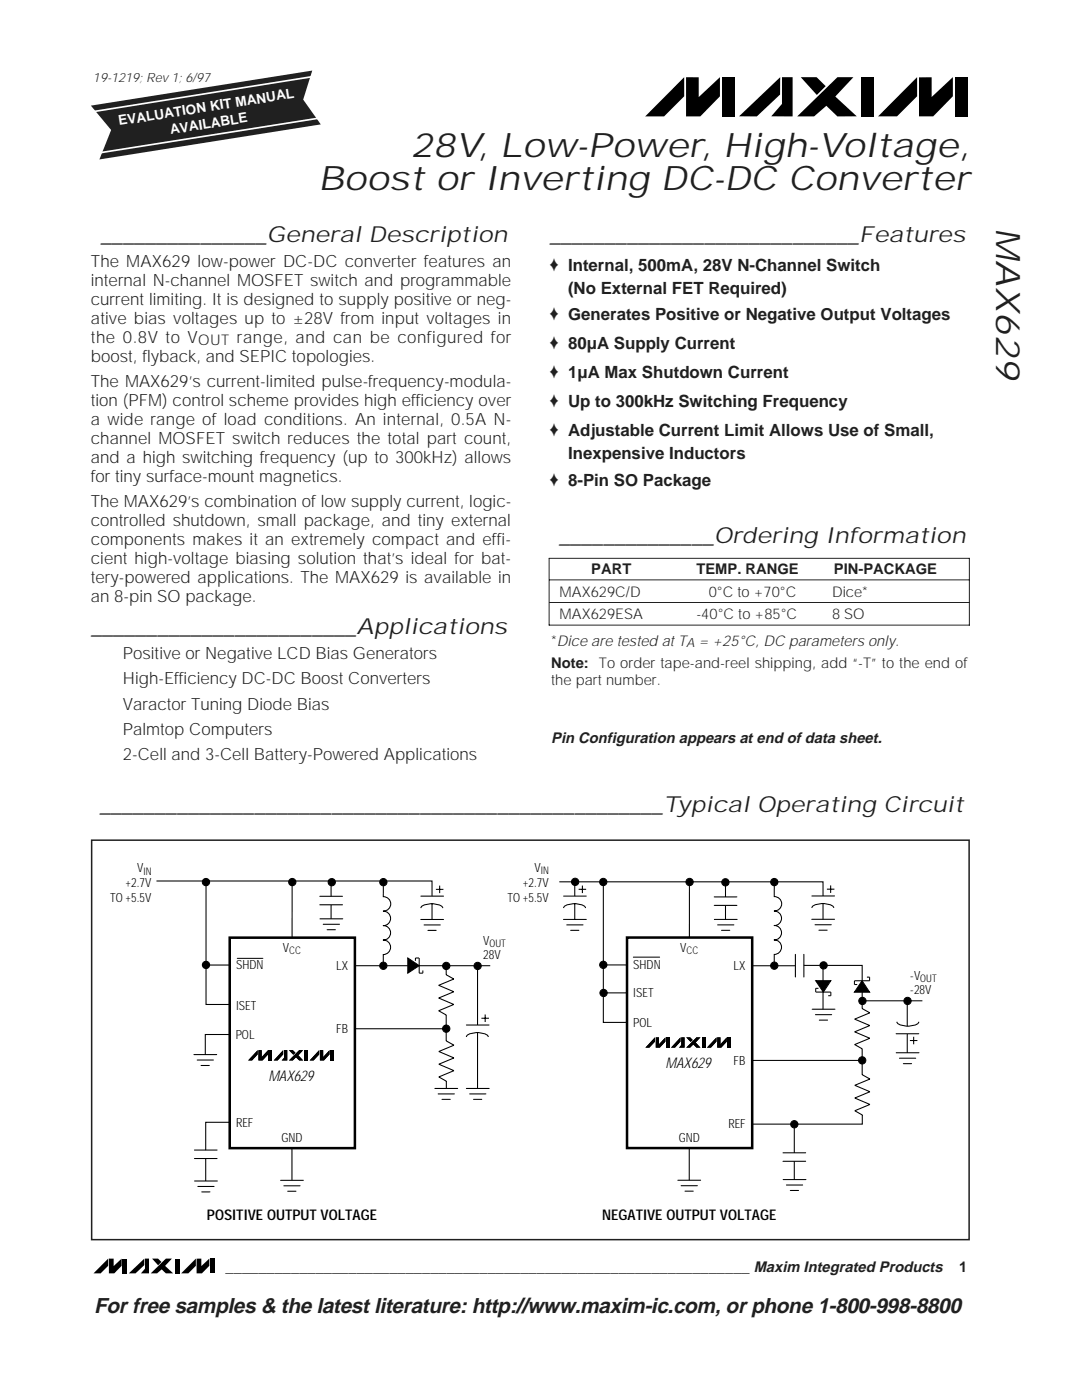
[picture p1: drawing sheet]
<svg xmlns="http://www.w3.org/2000/svg" width="216mm" height="279mm" viewBox="0 0 216 279" stroke-linecap="round" stroke-linejoin="round" font-family="sans-serif">
<defs><g id="words">
<g font-size="6.8" fill="#231f20">
<text x="82" y="31.3">28V, Low-Power, High-Voltage,</text>
<text x="63.5" y="38">Boost or Inverting DC-DC Converter</text>
<text x="198.8" y="45.6" transform="rotate(90 198.8 45.6)">MAX629</text>
</g>
<g font-size="4.5" fill="#231f20">
<text x="20.2" y="48.3">_______________General Description</text>
<text x="109.8" y="48.3">____________________________Features</text>
<text x="111.6" y="108.4">______________Ordering Information</text>
<text x="18.2" y="126.5">________________________Applications</text>
<text x="20" y="162">___________________________________________________Typical Operating Circuit</text>
</g>
<text font-size="4.2" fill="#231f20" x="18.8" y="262">For free samples &amp; the latest literature: http://www.maxim-ic.com, or phone 1-800-998-8800</text>
<g font-size="3.4" fill="#231f20">
<text x="18.1" y="53.4">The MAX629 low-power DC-DC converter features an</text>
<text x="18.1" y="57.1">internal N-channel MOSFET switch and programmable</text>
<text x="109.6" y="54.1">♦ Internal, 500mA, 28V N-Channel Switch</text>
<text x="113.3" y="58.6">(No External FET Required)</text>
<text x="18.1" y="60.9">current limiting. It is designed to supply positive or neg-</text>
<text x="18.1" y="64.7">ative bias voltages up to ±28V from input voltages in</text>
<text x="109.6" y="63.9">♦ Generates Positive or Negative Output Voltages</text>
<text x="18.1" y="68.5">the 0.8V to V</text>
<text x="47.3" y="68.5">range, and can be configured for</text>
<text x="109.6" y="69.7">♦ 80µA Supply Current</text>
<text x="18.1" y="72.3">boost, flyback, and SEPIC topologies.</text>
<text x="18.1" y="77.3">The MAX629’s current-limited pulse-frequency-modula-</text>
<text x="109.6" y="75.5">♦ 1µA Max Shutdown Current</text>
<text x="18.1" y="81.1">tion (PFM) control scheme provides high efficiency over</text>
<text x="109.6" y="81.3">♦ Up to 300kHz Switching Frequency</text>
<text x="18.1" y="84.8">a wide range of load conditions. An internal, 0.5A N-</text>
<text x="18.1" y="88.6">channel MOSFET switch reduces the total part count,</text>
<text x="109.6" y="87.1">♦ Adjustable Current Limit Allows Use of Small,</text>
<text x="18.1" y="92.4">and a high switching frequency (up to 300kHz) allows</text>
<text x="113.3" y="91.6">Inexpensive Inductors</text>
<text x="18.1" y="96.2">for tiny surface-mount magnetics.</text>
<text x="18.1" y="101.2">The MAX629’s combination of low supply current, logic-</text>
<text x="109.6" y="96.9">♦ 8-Pin SO Package</text>
<text x="18.1" y="105">controlled shutdown, small package, and tiny external</text>
<text x="18.1" y="108.8">components makes it an extremely compact and effi-</text>
<text x="18.1" y="112.6">cient high-voltage biasing solution that’s ideal for bat-</text>
<text x="18.1" y="116.3">tery-powered applications. The MAX629 is available in</text>
<text x="18.1" y="120.1">an 8-pin SO package.</text>
<text x="24.5" y="131.5">Positive or Negative LCD Bias Generators</text>
<text x="24.5" y="136.6">High-Efficiency DC-DC Boost Converters</text>
<text x="24.5" y="141.6">Varactor Tuning Diode Bias</text>
<text x="24.5" y="146.6">Palmtop Computers</text>
<text x="24.5" y="151.7">2-Cell and 3-Cell Battery-Powered Applications</text>
</g>
<g font-size="3" fill="#231f20">
<text x="139.4" y="128.9">= +25°C, DC parameters only.</text>
<text x="110" y="148.2">Pin Configuration appears at end of data sheet.</text>
</g>
<g font-size="3">
<text x="53.5" y="215.6">MAX629</text>
<text x="132.8" y="213.1">MAX629</text>
</g>
<g font-size="2.9" fill="#231f20">
<text x="39.6" y="68.8">OUT</text>
<text x="111.7" y="119.1">MAX629C/D</text>
<text x="118" y="114.6">PART</text>
<text x="139" y="114.6">TEMP. RANGE</text>
<text x="141.4" y="119.1">0°C to +70°C</text>
<text x="166" y="119.1">Dice*</text>
<text x="166.4" y="114.6">PIN-PACKAGE</text>
<text x="111.7" y="123.6">MAX629ESA</text>
<text x="139" y="123.6">-40°C to +85°C</text>
<text x="166" y="123.6">8 SO</text>
<text x="110" y="128.9">*Dice are tested at T</text>
<text x="110" y="133.3">Note: To order tape-and-reel shipping, add “-T” to the end of</text>
<text x="110" y="136.8">the part number.</text>
<text x="45" y="253.9">________________________________________________________________ Maxim Integrated Products</text>
<text x="191.4" y="253.9">1</text>
</g>
<g font-size="2.9">
<text x="41.3" y="243.4">POSITIVE OUTPUT VOLTAGE</text>
<text x="120.1" y="243.4">NEGATIVE OUTPUT VOLTAGE</text>
</g>
<g font-size="2.7" fill="#fff">
<text x="23.8" y="25" transform="rotate(-9 23.8 25)">EVALUATION KIT MANUAL</text>
<text x="34.1" y="26.8" transform="rotate(-9 34.1 26.8)">AVAILABLE</text>
</g>
<g font-size="2.6" fill="#231f20">
<text x="18.6" y="16.3">19-1219; Rev 1; 6/97</text>
<text x="136.9" y="129.2">A</text>
</g>
<g font-size="2.5">
<text x="22" y="180">TO +5.5V</text>
<text x="25.1" y="177">+2.7V</text>
<text x="27.3" y="174.1">V</text>
<text x="101.3" y="180">TO +5.5V</text>
<text x="104.3" y="177">+2.7V</text>
<text x="106.6" y="174.1">V</text>
<text x="56.5" y="190">V</text>
<text x="96.4" y="191.5">28V</text>
<text x="96.4" y="188.5">V</text>
<text x="135.7" y="190">V</text>
<text x="47.1" y="193.5">SHDN</text>
<text x="67.1" y="193.5">LX</text>
<text x="126.4" y="193.5">SHDN</text>
<text x="146.3" y="193.5">LX</text>
<text x="181.5" y="195.5">-V</text>
<text x="47.1" y="201.5">ISET</text>
<text x="126.4" y="199">ISET</text>
<text x="181.5" y="198.4">-28V</text>
<text x="47" y="207.3">POL</text>
<text x="67.1" y="206.1">FB</text>
<text x="126.4" y="205">POL</text>
<text x="146.3" y="212.5">FB</text>
<text x="47.1" y="224.9">REF</text>
<text x="56.2" y="228">GND</text>
<text x="135.4" y="227.9">GND</text>
<text x="145.3" y="225">REF</text>
</g>
<g font-size="2.1">
<text x="28.6" y="174.5">IN</text>
<text x="107.9" y="174.5">IN</text>
<text x="57.7" y="190.4">CC</text>
<text x="97.7" y="189">OUT</text>
<text x="137" y="190.4">CC</text>
<text x="183.6" y="195.9">OUT</text>
</g>
</g></defs>
<path d="M136.5 15.4v3.8l-4 4h-3.8zM136.9 15.4h2.5v4l4.3-4v3.8l-4 4h-2.8zM159.8 15.4h3.1l1.9 1.8-1.8 1.8zM159.1 23.2l8-7.8h3.2l-3.6 3.9 4.3 3.9h-3.9l-2.2-2.1-2.5 2.1zM183 15.4v3.8l-4 4h-3.8zM183.4 15.4h2.5v4l4.2-4v3.8l-3.9 4h-2.8zM144 15.4h2.6v7.8h-2.6zM147.5 23.2l8.2-7.8v3.5l-4.7 4.3zM156 15.4h2.2v7.8h-4.3l2.1-2.5zM171.8 15.4h2.6v7.8h-2.6zM190.5 15.4h2.6v7.8h-2.6z" fill="#000"/>
<path d="M18.5 249.2h25.7v5.1h-25.7z" fill-rule="evenodd" fill="#fff"/>
<g fill="#000">
<path d="M51.4 209.6v.8l-1.1 1.2h-.8zM51.6 209.6h.6v1.4l1.3-1.4v.8l-1.1 1.2h-.8zM53.6 209.6h.7v2h-.7zM56.5 209.6v.8l-1.1 1.2h-.8zM56.7 209.6h.6v2h-1.1l.5-.5zM59.7 209.6h.8l-1 1 1 1h-.8l-.6-.6-.7 .6h-.8zM57.6 209.6h.8l.6 .5-.5 .4zM60.8 209.6h.6v2h-.6zM63.7 209.6v.8l-1.1 1.2h-.8zM63.8 209.6h.7v1.4l1.3-1.4v.8l-1.2 1.2h-.8zM65.9 209.6h.7v2h-.7zM130.7 207v.9l-1.1 1.2h-.8z"/>
<path d="M130.8 207h.7v1.4l1.3-1.4v.9l-1.1 1.2h-.9zM132.9 207h.7v2.1h-.7zM135.8 207v.9l-1.1 1.2h-.8zM135.9 207h.7v2.1h-1.1l.4-.5zM139 207h.8l-1 1.1 1 1h-.8l-.7-.6-.6 .6h-.8zM136.9 207h.8l.5 .6-.4 .3zM140.1 207h.6v2.1h-.6zM143 207v.9l-1.1 1.2h-.8zM143.1 207h.7v1.4l1.2-1.4v.9l-1.1 1.2h-.8zM145.2 207h.6v2.1h-.6zM21.6 251.2v1.4l-1.5 1.5h-1.4zM21.7 251.2h1v1.5l1.6-1.5v1.4l-1.5 1.5h-1.1z"/>
<path d="M24.4 251.2h1v2.9h-1zM25.7 254.1l3.1-2.9v1.3l-1.8 1.6zM28.9 251.2h.8v2.9h-1.6l.8-.9zM30.3 251.2h1.2l.7 .7-.6 .6zM30.1 254.1l3-2.9h1.2l-1.4 1.4 1.6 1.5h-1.4l-.8-.8-1 .8zM34.9 251.2h.9v2.9h-.9zM39.1 251.2v1.4l-1.5 1.5h-1.4zM39.2 251.2h1v1.5l1.6-1.5v1.4l-1.5 1.5h-1.1zM41.9 251.2h1v2.9h-1z"/>
</g>
<g fill="none" stroke="#000" stroke-width=".21">
<path d="M31.2 175.8h55v3M41.1 176v24.5h4.7M58.3 176.1v10.9M63.8 178.9h4.5M66.1 176v2.9M76.5 176.1v2.9a1.44 1.44 0 0 1 1.5 1.4 1.44 1.44 0 0 1-1.5 1.4M84 178.8h4.5M87 177.5h1.5M87.7 176.7v1.5M111.6 176h52.6v2.8M112.5 178.8h4.5M114.7 176v2.8"/>
<path d="M115.5 177.5h1.5M116.2 176.7v1.5M120.4 176v28h4.7M137.6 176.1v10.9M142.5 179h4.5M144.8 176.1v2.9M154.5 176.1v2.8a1.44 1.44 0 0 1 1.5 1.5 1.44 1.44 0 0 1-1.5 1.4M162 178.8h4.5M165 177.5h1.5M165.7 176.7v1.5M63.8 180.6h4.5M63.8 183.4h4.6"/>
<path d="M64.5 184.5h3.2M65.3 185.5h1.6M66.1 180.6v2.8M76.5 181.8a1.45 1.45 0 0 1 1.4 1.5 1.45 1.45 0 0 1-1.4 1.4 1.44 1.44 0 0 1 1.4 1.5 1.44 1.44 0 0 1-1.4 1.4M76.5 187.6a1.45 1.45 0 0 1 1.4 1.4 1.45 1.45 0 0 1-1.4 1.5v2.1M84 183.5h4.5M84 181.2a1.95 1.95 0 0 1 2-.8h.8a1.68 1.68 0 0 1 1.5 .8M84.6 184.6h3.3M85.4 185.7h1.6M86.2 180.4v3.1M89 192.8v1.8l1.6 .8-3.1 1.2 3.1 1.3-3.1 1.3 3.1 1.3-3.1 1.2 1.5 .9M95.3 192.7v11.9"/>
<path d="M112.4 183.5h4.6M112.5 181.2a1.95 1.95 0 0 1 2-.8h.7a1.68 1.68 0 0 1 1.6 .8M113.1 184.6h3.2M113.9 185.7h1.6M114.7 180.4v3.1M142.5 180.7h4.5M142.5 183.5h4.6M143.2 184.6h3.2M144 185.7h1.6M144.8 180.7v2.8M150.1 192.7h8.6M154.5 181.8a1.45 1.45 0 0 1 1.4 1.5 1.45 1.45 0 0 1-1.4 1.4"/>
<path d="M154.5 184.7a1.45 1.45 0 0 1 1.4 1.4 1.45 1.45 0 0 1-1.4 1.5M154.5 187.6a1.45 1.45 0 0 1 1.4 1.4 1.45 1.45 0 0 1-1.4 1.5v2.1M158.7 190.5v4.5M160.4 192.7h11.6v8.6M160.4 190.5v4.5M162 183.5h4.5M162 181.2a1.95 1.95 0 0 1 2.1-.9l.7 .1a1.68 1.68 0 0 1 1.6 .8M162.6 184.6h3.3M163.4 185.6h1.6M164.2 180.3v3.2M164.2 192.7v8.8M171.9 199.7h12.2"/>
<path d="M181 199.7v5.1M38.7 210.5h4.5M39.3 211.6h3.3M40.1 212.6h1.7M45.8 206.5h-4.8v4M86.8 217.2h4.5M87.4 218.3h3.3M88.2 219.4h1.6M89 202.5v5.3l1.6 .8-3 1.3 3 1.2-3 1.3 3 1.3-3 1.2 1.5 .9v1.4M93.1 217.2h4.5M93.1 204.6h4.5M93.1 207a1.95 1.95 0 0 1 2-.9h.7a1.68 1.68 0 0 1 1.6 .9"/>
<path d="M93.7 218.3h3.3M94.5 219.4h1.6M95.3 206.1v11.1M96.1 203.2h1.5M96.8 202.5v1.5M162.1 201.4h4.5M162.7 202.5h3.3M163.5 203.6h1.6M172 201.3l1.6 .8-3.1 1.3 3.1 1.3-3.1 1.2 3.1 1.3-3.1 1.3 1.5 .8M172 209.3v5.2l1.6 .8-3 1.3 3 1.3-3 1.2 3 1.3-3 1.3 1.5 .8M178.8 206.3h4.5M178.8 210.1h4.6"/>
<path d="M179 203.9a1.93 1.93 0 0 0 1.9 .9h.8a1.7 1.7 0 0 0 1.6-.9M179.5 211.2h3.2M180.3 212.3h1.6M181 206.4v3.7M181.6 207.7h1.5M182.3 206.9v1.5M38.8 229.5h4.5M38.8 231.2h4.5M38.8 235.7h4.6M39.5 236.8h3.2M40.3 237.9h1.6M41 231.2v4.5"/>
<path d="M45.8 224h-4.8v5.5M56 235.6h4.5M56.6 236.6h3.3M57.4 237.7h1.7M58.3 229.1v6.5M135.3 235.5h4.5M135.9 236.6h3.3M136.7 237.7h1.6M137.5 229.1v6.5M156.2 230.1h4.6M156.2 231.8h4.6M156.3 235.4h4.5"/>
<path d="M156.9 236.5h3.3M157.7 237.6h1.6M158.5 224.4v5.7M158.5 231.8v3.6M172.1 222.5v1.8h-22"/>
</g>
<g fill="#000" stroke="#000" stroke-width=".21">
<path d="M41.1 192.6h4.7zM70.9 192.7h26.9zM82.9 191.2v.5zM82.9 191.2h.7zM81.4 191.2l2.2 1.5-2.2 1.5zM83.6 191.2v3zM84.4 193.7v.5zM83.6 194.2h.8zM120.3 192.6h4.8zM120.3 198.1h4.8zM162.8 197.2h.5zM162.8 197.2v.8z"/>
<path d="M162.8 195.7h3l-1.5 2.3zM165.3 198.7h.5zM165.8 198v.7zM162.8 198h3zM170.5 196.5h.5zM170.5 195.8v.7zM172 195.7l1.5 2.3h-3zM173 195h.5zM173.5 195v.7zM170.5 195.7h3zM70.8 205.3h18.2zM150.1 211.6h21.8z"/>
<circle cx="41.1" cy="176" r=".72"/>
<circle cx="58.3" cy="176" r=".72"/>
<circle cx="66.2" cy="176.1" r=".72"/>
<circle cx="76.5" cy="176.1" r=".72"/>
<circle cx="114.8" cy="176" r=".72"/>
<circle cx="120.4" cy="176" r=".72"/>
<circle cx="137.6" cy="176" r=".72"/>
<circle cx="144.7" cy="176.1" r=".72"/>
<circle cx="154.5" cy="176" r=".72"/>
<circle cx="41.1" cy="192.6" r=".72"/>
<circle cx="76.5" cy="192.7" r=".72"/>
<circle cx="89" cy="192.8" r=".72"/>
<circle cx="95.3" cy="192.8" r=".72"/>
<circle cx="120.4" cy="192.6" r=".72"/>
<circle cx="120.4" cy="198.2" r=".72"/>
<circle cx="154.5" cy="192.7" r=".72"/>
<circle cx="164.3" cy="192.7" r=".72"/>
<circle cx="172.1" cy="199.8" r=".72"/>
<circle cx="181.1" cy="199.8" r=".72"/>
<circle cx="89" cy="205.3" r=".72"/>
<circle cx="172" cy="211.6" r=".72"/>
<circle cx="158.5" cy="224.4" r=".72"/>
</g>
<path d="M45.8 187.1h25v42h-25zM125.1 187.1h25v42h-25z" fill="none" stroke="#000" stroke-width=".5"/>
<path d="M47.3 191.3h5.2M126.4 191h5.2" fill="none" stroke="#000" stroke-width=".2"/>
<path d="M18.3 167.7h175.1v79.7h-175.1z" fill="none" stroke="#231f20" stroke-width=".3"/>
<g fill="#fff">
<path d="M109.6 111.4h83.8v13.4h-83.8z" fill-rule="evenodd"/>
<path d="M109.6 105.2h83.8v5.5h-83.8z" fill-rule="evenodd"/>
<path d="M109.6 115.7h24.8v4.6h-24.8z" fill-rule="evenodd"/>
<path d="M134.4 115.7h29.5v4.6h-29.5z" fill-rule="evenodd"/>
<path d="M163.9 115.7h29.5v4.6h-29.5z" fill-rule="evenodd"/>
<path d="M109.6 120.3h24.8v4.5h-24.8z" fill-rule="evenodd"/>
<path d="M134.4 120.3h29.5v4.5h-29.5z" fill-rule="evenodd"/>
<path d="M163.9 120.3h29.5v4.5h-29.5z" fill-rule="evenodd"/>
</g>
<path d="M109.5 111.4h84M109.6 115.7h83.8M109.6 111.4v13.4M193.4 111.4v13.4M109.5 124.8h84M109.6 120.2h83.8" fill="none" stroke="#231f20" stroke-width=".2"/>
<path d="M18.1 21.1l44.2-7-1.8 5.8 3.5 4.9-44.2 7 2.4-5.9z" fill-rule="evenodd" fill="#231f20"/>
<path d="M62.4 15.3l-43.8 7M64 23.5l-44.5 7.1" fill="none" stroke="#fff" stroke-width=".34"/>
<use href="#words"/>
</svg>
